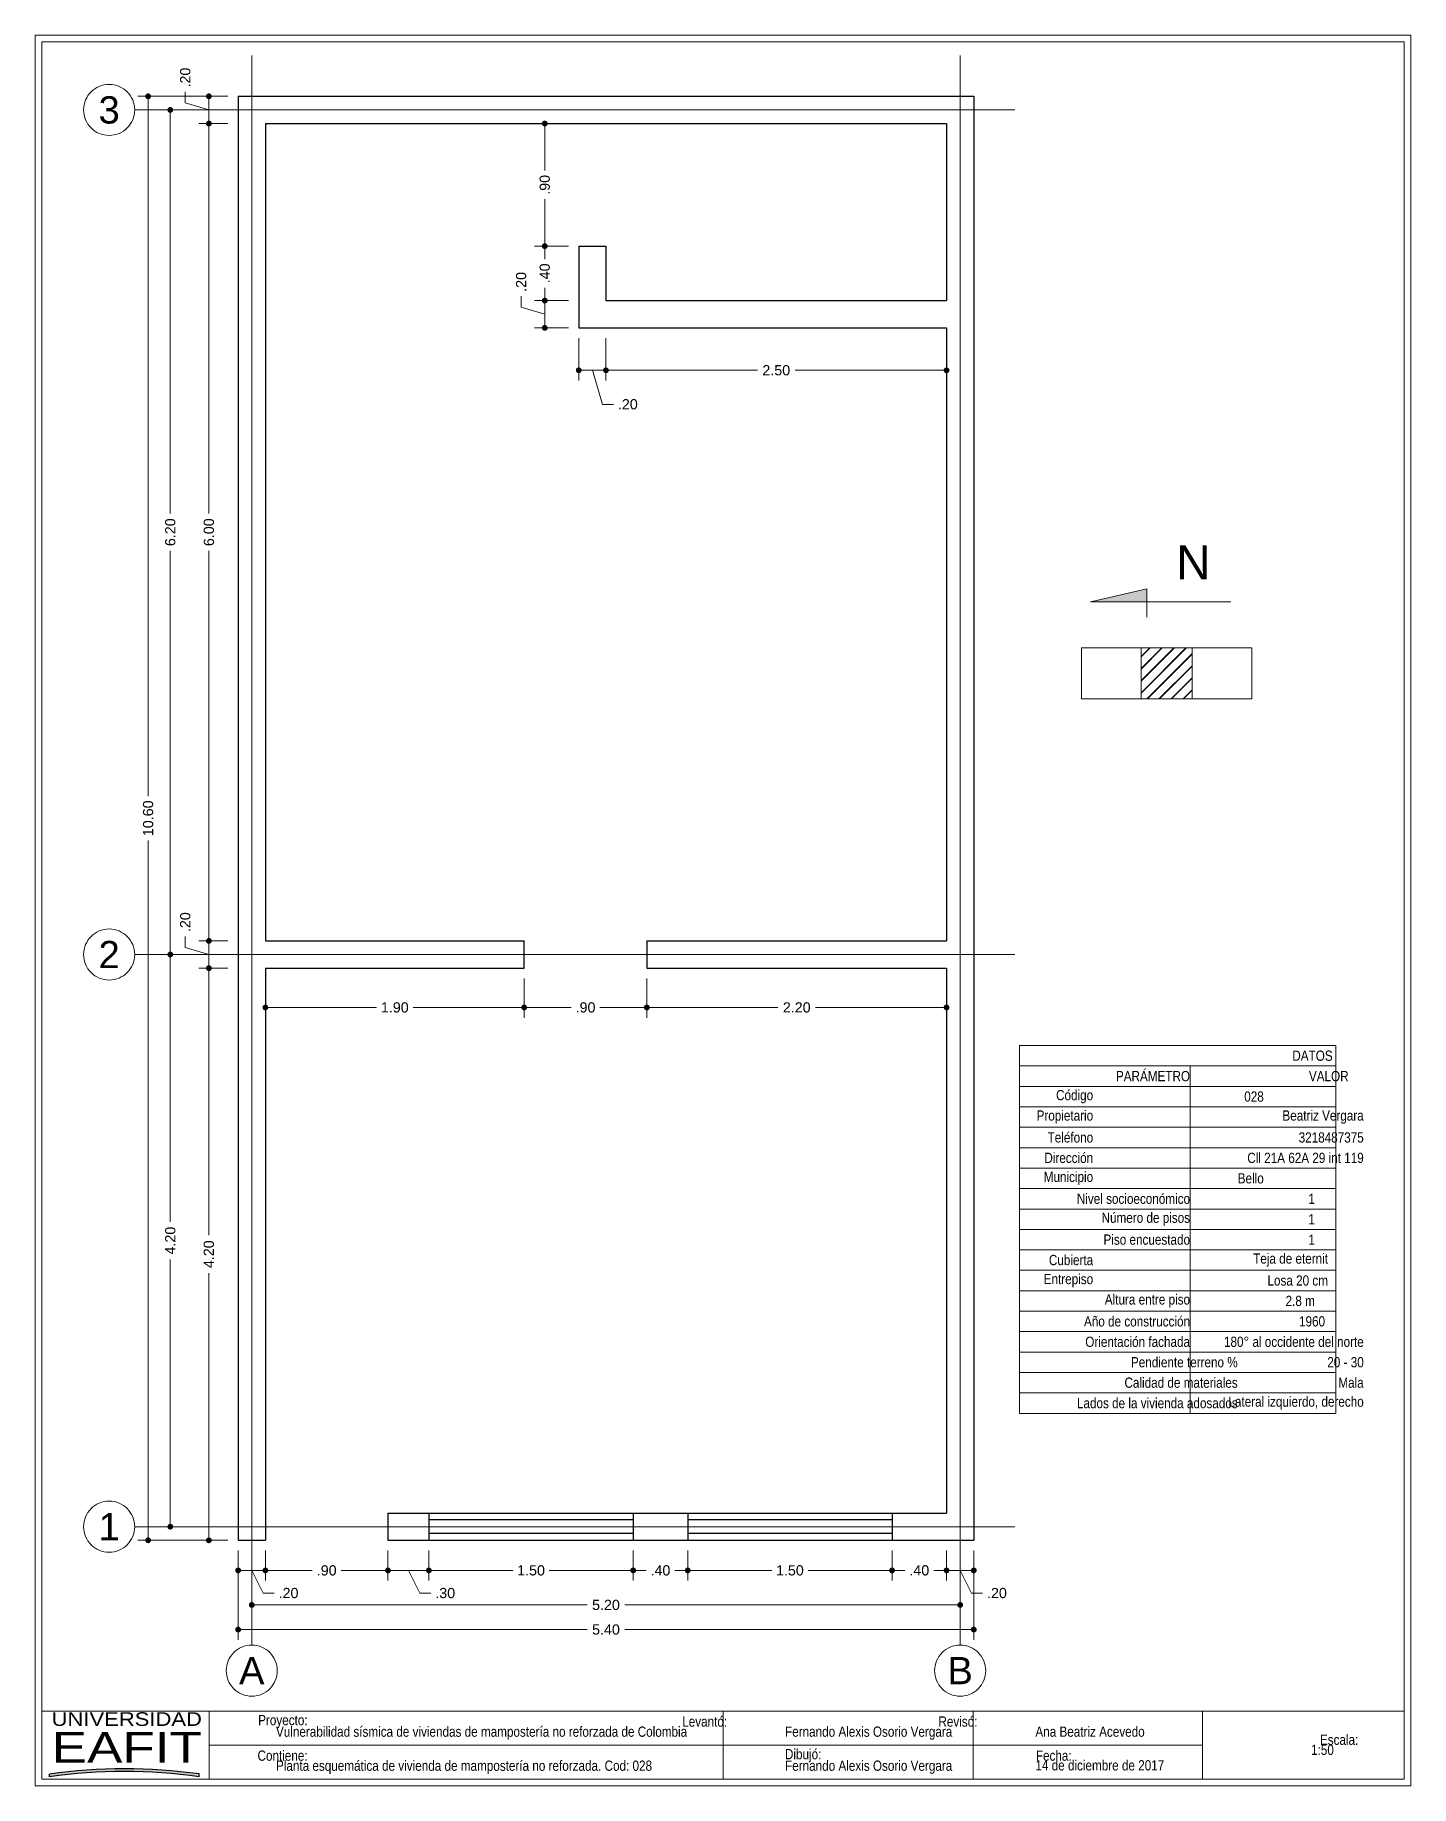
# Paper-space layout 'Layout1' of a CAD drawing. Header units: millimetres. Extents: x 25.701 to 25.903, y 19.501 to 19.758.
# The model-space entities are those that its viewports show. They can reach past a viewport. Long polylines and large blocks are cut down to what shows.
import ezdxf
from ezdxf.enums import TextEntityAlignment as Align

# ---------------------------------------------------------------- set-up
doc = ezdxf.new("R2010")
doc.units = ezdxf.units.MM
doc.header["$LTSCALE"] = 0.001
doc.linetypes.add('CENTER2', pattern=[28.575000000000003, 19.05, -3.175, 3.175, -3.175])
for name, color, linetype, lineweight in [('Cotas', 7, 'Continuous', 18), ('Ejes', 7, 'CENTER2', 5), ('Muros', 7, 'Continuous', 30), ('Ventanas', 250, 'Continuous', 25)]:
    doc.layers.add(name, color=color, linetype=linetype, lineweight=lineweight)
doc.layers.add('Eafit', color=7, linetype='Continuous', true_color=0x00006b)
doc.layers.add('Viewports', color=7, linetype='Continuous', lineweight=18, plot=False)
doc.styles.add('Eafit', font='ERASBD.TTF')
doc.styles.get("Standard").update_dxf_attribs({"font": 'arial.ttf'})
doc.styles.add('Texto', font='ARIALN.TTF')
doc.dimstyles.new('1-50', dxfattribs={"dimscale": 50, "dimtxt": 0.0015, "dimasz": 0.00085, "dimexe": 0.0015, "dimexo": 0.0015, "dimgap": 0.0008, "dimtad": 0, "dimzin": 4, "dimdsep": 46, "dimtxsty": 'Standard', "dimblk": 'DOT', "dimcen": 0.0009, "dimclrd": 256, "dimclre": 256, "dimclrt": 256, "dimadec": 0, "dimazin": 0, "dimtfac": 1, "dimtofl": 0, "dimtmove": 1, "dimatfit": 2, "dimfxl": 0.0015, "dimtfill": 1, "dimtolj": 1, "dimtzin": 4, "dimlwd": -1, "dimlwe": -1, "dimarcsym": 0})

psp = doc.layouts.get("Layout1")

# ---------------------------------------------------------------- texts
at = {"layer": 'Cotas', "style": 'Texto'}
for s, p in [('Vulnerabilidad sísmica de viviendas de mampostería no reforzada de Colombia', (25.73590160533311, 19.50796571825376)), ('Fernando Alexis Osorio Vergara', (25.81064019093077, 19.50796571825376)), ('Ana Beatriz Acevedo', (25.84738651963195, 19.50796571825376)), ('1:50', (25.88785812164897, 19.50529883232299)), ('Planta esquemática de vivienda de mampostería no reforzada. Cod: 028', (25.73590160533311, 19.50296571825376)), ('Fernando Alexis Osorio Vergara', (25.81064019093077, 19.50296571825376)), ('14 de diciembre de 2017', (25.84738651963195, 19.50301862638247))]:
    psp.add_text(s, height=0.0015, dxfattribs=at).set_placement(p)
at = {"layer": 'Cotas', "insert": (25.86838121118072, 19.68039125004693), "char_height": 0.005, "width": 0.003303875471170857, "attachment_point": 4}
psp.add_mtext('\\pi-0.00031771;N', dxfattribs=at)
at = {"layer": 'Cotas', "attachment_point": 6, "style": 'Texto'}
for s, insert, char_height, width in [('DATOS', (25.89102658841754, 19.60794081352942), 0.001500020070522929, 0.04763420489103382), ('PARÁMETRO', (25.87009125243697, 19.60494077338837), 0.001500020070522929, 0.02504725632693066), ('VALOR', (25.89336750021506, 19.60494077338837), 0.001500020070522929, 0.02570076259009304), ('Código', (25.85586705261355, 19.60194073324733), 0.001500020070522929, 0.01017698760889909), ('028', (25.88091416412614, 19.60194047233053), 0.0015, 0.01017685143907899), ('Propietario', (25.85586705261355, 19.59894069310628), 0.001500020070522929, 0.01017698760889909), ('Beatriz Vergara', (25.89559125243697, 19.59894047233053), 0.0015, 0.02485393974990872), ('Teléfono', (25.85586705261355, 19.59594065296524), 0.001500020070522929, 0.01017698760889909), ('3218487375', (25.89559125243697, 19.59594047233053), 0.0015, 0.02485393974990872), ('Dirección', (25.85586705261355, 19.59294061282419), 0.001500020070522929, 0.01017698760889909), ('Cll 21A 62A 29 int 119', (25.89559125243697, 19.59294047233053), 0.0015, 0.02485393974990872), ('Municipio', (25.85586705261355, 19.58994057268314), 0.001500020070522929, 0.01017698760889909), ('Bello', (25.88091416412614, 19.58994047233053), 0.0015, 0.01017685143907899), ('Nivel socioeconómico', (25.87009125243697, 19.5869405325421), 0.001500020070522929, 0.02440118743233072), ('1', (25.88841416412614, 19.58694047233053), 0.0015, 0.01767685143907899), ('Número de pisos', (25.87009125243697, 19.58394049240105), 0.001500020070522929, 0.02440118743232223), ('1', (25.88841416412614, 19.58394047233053), 0.0015, 0.01767685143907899), ('Piso encuestado', (25.87009125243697, 19.58094045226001), 0.001500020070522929, 0.02440118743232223), ('1', (25.88841416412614, 19.58094043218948), 0.0015, 0.01767685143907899), ('Cubierta', (25.85586705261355, 19.57794041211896), 0.001500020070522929, 0.01017698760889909), ('Teja de eternit', (25.89034125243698, 19.57794023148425), 0.0015, 0.01960393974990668), ('Entrepiso', (25.85586705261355, 19.57494037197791), 0.001500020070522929, 0.01017698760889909), ('Losa 20 cm', (25.89034125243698, 19.57494023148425), 0.0015, 0.01960393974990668), ('Altura entre piso', (25.87009125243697, 19.57194033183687), 0.001500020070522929, 0.02440118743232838), ('2.8 m', (25.88841416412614, 19.57194023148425), 0.0015, 0.01767685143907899), ('Año de construcción', (25.87009125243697, 19.56894029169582), 0.001500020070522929, 0.02440118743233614), ('1960', (25.88991416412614, 19.56894023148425), 0.0015, 0.01917685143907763), ('Orientación fachada', (25.87009125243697, 19.56594025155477), 0.001500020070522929, 0.02440118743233), ('180° al occidente del norte', (25.89559125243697, 19.56594023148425), 0.0015, 0.02485393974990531), ('Pendiente terreno %', (25.87708481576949, 19.56294021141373), 0.001500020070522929, 0.03139475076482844), ('20 - 30', (25.89559125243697, 19.56294039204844), 0.0015, 0.02485393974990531), ('Calidad de materiales', (25.87708481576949, 19.55994017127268), 0.001500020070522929, 0.03139475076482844), ('Mala', (25.89559125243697, 19.55994035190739), 0.0015, 0.02485393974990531), ('Lados de la vivienda adosados', (25.87708481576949, 19.55694013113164), 0.001500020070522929, 0.03139475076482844), ('Lateral izquierdo, derecho', (25.89559125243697, 19.55694031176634), 0.0015, 0.02485393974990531), ('Proyecto:', (25.74054567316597, 19.51018327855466), 0.0015, 0.0138629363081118), ('Contiene:', (25.74054567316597, 19.50518327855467), 0.0015, 0.0138629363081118), ('Dibujó:', (25.81596588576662, 19.50518327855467), 0.0015, 0.0138629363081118), ('Fecha:', (25.8527122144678, 19.50518327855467), 0.0015, 0.0138629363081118), ('Escala:', (25.89479932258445, 19.50751639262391), 0.0015, 0.0138629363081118)]:
    psp.add_mtext(s, dxfattribs=dict(at, insert=insert, char_height=char_height, width=width))
at = {"layer": 'Cotas', "char_height": 0.0015, "attachment_point": 6, "style": 'Texto'}
for s, insert in [('Levantó:', (25.80213476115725, 19.51018327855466)), ('Revisó:', (25.8388810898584, 19.51018327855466))]:
    psp.add_mtext(s, dxfattribs=dict(at, insert=insert))

msp = doc.modelspace()

# ---------------------------------------------------------------- texts
at = {"layer": 'Ejes'}
for s, p in [('3', (2566.419100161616, 886.5698965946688)), ('2', (2566.419100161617, 880.3698965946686)), ('1', (2566.419100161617, 876.1698965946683)), ('A', (2567.465946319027, 875.1132612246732)), ('B', (2572.665946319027, 875.1132612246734))]:
    msp.add_text(s, height=0.2, dxfattribs=at).set_placement(p, align=Align.MIDDLE_CENTER)

# ---------------------------------------------------------------- blocks, each defined once
blk = doc.blocks.new('eafit')
at = {"layer": 'Eafit'}
h = blk.add_hatch(color=256, dxfattribs=at)
h.dxf.hatch_style = 1
h.paths.add_polyline_path([(0.002239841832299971, 0.001499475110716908), (0.002239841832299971, 0.0006917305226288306, -0.06912767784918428), (0.04618851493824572, 0.0007313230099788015), (0.04618851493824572, 0.001538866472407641, 0.06877983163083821)])
for p, q in [((0.002239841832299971, 0.0006917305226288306), (0.002239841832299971, 0.001499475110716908)), ((0.04618851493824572, 0.0007313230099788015), (0.04618851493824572, 0.001538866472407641))]:
    blk.add_line(p, q, dxfattribs=at)
for radius, start, end in [(0.1604998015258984, 82.18215950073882, 97.92054931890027), (0.1596998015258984, 82.14275009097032, 97.96048314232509)]:
    blk.add_arc((0.02435668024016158, -0.1574691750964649), radius, start, end, dxfattribs=at)
at = {"layer": 'Eafit', "style": 'Eafit'}
for s, height, width, p, p2 in [('UNIVERSIDAD', 0.004, 1.005948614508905, (0.00288158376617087, 0.01564298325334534), (0.04700477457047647, 0.01564298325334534)), ('EAFIT', 0.009000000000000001, 1.061887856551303, (0.002887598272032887, 0.004823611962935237), (0.04701078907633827, 0.004823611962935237))]:
    blk.add_text(s, height=height, dxfattribs=dict(at, width=width)).set_placement(p, p2, align=Align.FIT)
blk = doc.blocks.new('_DOT')
at = {"color": 0, "linetype": 'ByBlock'}
blk.add_line((-0.5, 0), (-1, 0), dxfattribs=at)
at = {"color": 0, "linetype": 'ByBlock', "const_width": 0.5}
blk.add_lwpolyline([(-0.25, 0, 1), (0.25, 0, 1)], format="xyb", close=True, dxfattribs=at)
blk = doc.blocks.new('*D56')
at = {"layer": 'Cotas', "transparency": 16777216}
for p, q in [((2567.365946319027, 875.9948965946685), (2567.365946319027, 875.339638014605)), ((2572.765946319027, 875.9948965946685), (2572.765946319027, 875.339638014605)), ((2567.408446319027, 875.4146380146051), (2569.928666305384, 875.4146380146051)), ((2572.723446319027, 875.4146380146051), (2570.203226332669, 875.4146380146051))]:
    blk.add_line(p, q, dxfattribs=at)
at = {"layer": 'Defpoints', "color": 0, "transparency": 16777216}
for p in [(2567.365946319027, 876.0698965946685), (2572.765946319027, 876.0698965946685), (2572.765946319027, 875.4146380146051)]:
    blk.add_point(p, dxfattribs=at)
at = {"layer": 'Cotas', "transparency": 16777216, "xscale": 0.0425, "yscale": 0.0425, "zscale": 0.0425, "rotation": 180}
blk.add_blockref('_DOT', (2567.365946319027, 875.4146380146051), dxfattribs=at)
at = {"layer": 'Cotas', "transparency": 16777216, "xscale": 0.0425, "yscale": 0.0425, "zscale": 0.0425}
blk.add_blockref('_DOT', (2572.765946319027, 875.4146380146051), dxfattribs=at)
at = {"layer": 'Cotas', "transparency": 16777216, "insert": (2570.065946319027, 875.4146380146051), "char_height": 0.075, "attachment_point": 5, "bg_fill": 3, "box_fill_scale": 1.1, "bg_fill_color": 256, "bg_fill_true_color": 13158600, "bg_fill_transparency": 0}
blk.add_mtext('\\A1;5.40', dxfattribs=at)
blk = doc.blocks.new('*D57')
at = {"layer": 'Cotas', "transparency": 16777216}
for p, q in [((2567.465946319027, 875.9948965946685), (2567.465946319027, 875.5204567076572)), ((2572.665946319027, 875.9948965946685), (2572.665946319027, 875.5204567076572)), ((2567.508446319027, 875.5954567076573), (2569.928666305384, 875.5954567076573)), ((2572.623446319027, 875.5954567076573), (2570.203226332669, 875.5954567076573))]:
    blk.add_line(p, q, dxfattribs=at)
at = {"layer": 'Defpoints', "color": 0, "transparency": 16777216}
for p in [(2567.465946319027, 876.0698965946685), (2572.665946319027, 876.0698965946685), (2572.665946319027, 875.5954567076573)]:
    blk.add_point(p, dxfattribs=at)
at = {"layer": 'Cotas', "transparency": 16777216, "xscale": 0.0425, "yscale": 0.0425, "zscale": 0.0425, "rotation": 180}
blk.add_blockref('_DOT', (2567.465946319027, 875.5954567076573), dxfattribs=at)
at = {"layer": 'Cotas', "transparency": 16777216, "xscale": 0.0425, "yscale": 0.0425, "zscale": 0.0425}
blk.add_blockref('_DOT', (2572.665946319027, 875.5954567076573), dxfattribs=at)
at = {"layer": 'Cotas', "transparency": 16777216, "insert": (2570.065946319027, 875.5954567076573), "char_height": 0.075, "attachment_point": 5, "bg_fill": 3, "box_fill_scale": 1.1, "bg_fill_color": 256, "bg_fill_true_color": 13158600, "bg_fill_transparency": 0}
blk.add_mtext('\\A1;5.20', dxfattribs=at)
blk = doc.blocks.new('*D58')
at = {"layer": 'Cotas', "transparency": 16777216}
for p, q in [((2567.565946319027, 875.9948965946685), (2567.565946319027, 875.773817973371)), ((2568.465946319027, 875.9948965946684), (2568.465946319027, 875.773817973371)), ((2567.608446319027, 875.8488179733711), (2567.910385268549, 875.8488179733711)), ((2568.423446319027, 875.8488179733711), (2568.121507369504, 875.8488179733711))]:
    blk.add_line(p, q, dxfattribs=at)
at = {"layer": 'Defpoints', "color": 0, "transparency": 16777216}
for p in [(2567.565946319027, 876.0698965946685), (2568.465946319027, 876.0698965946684), (2568.465946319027, 875.8488179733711)]:
    blk.add_point(p, dxfattribs=at)
at = {"layer": 'Cotas', "transparency": 16777216, "xscale": 0.0425, "yscale": 0.0425, "zscale": 0.0425, "rotation": 180}
blk.add_blockref('_DOT', (2567.565946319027, 875.8488179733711), dxfattribs=at)
at = {"layer": 'Cotas', "transparency": 16777216, "xscale": 0.0425, "yscale": 0.0425, "zscale": 0.0425}
blk.add_blockref('_DOT', (2568.465946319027, 875.8488179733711), dxfattribs=at)
at = {"layer": 'Cotas', "transparency": 16777216, "insert": (2568.015946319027, 875.8488179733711), "char_height": 0.075, "attachment_point": 5, "bg_fill": 3, "box_fill_scale": 1.1, "bg_fill_color": 256, "bg_fill_true_color": 13158600, "bg_fill_transparency": 0}
blk.add_mtext('\\A1;.90', dxfattribs=at)
blk = doc.blocks.new('*D59')
at = {"layer": 'Cotas', "transparency": 16777216}
for p, q in [((2568.465946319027, 875.9948965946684), (2568.465946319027, 875.773817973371)), ((2568.765946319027, 875.9948965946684), (2568.765946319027, 875.773817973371)), ((2568.508446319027, 875.8488179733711), (2568.723446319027, 875.8488179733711)), ((2568.615946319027, 875.8488179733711), (2568.700209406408, 875.6822444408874)), ((2568.700209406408, 875.6822444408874), (2568.780209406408, 875.6822444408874))]:
    blk.add_line(p, q, dxfattribs=at)
at = {"layer": 'Defpoints', "color": 0, "transparency": 16777216}
for p in [(2568.465946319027, 876.0698965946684), (2568.765946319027, 876.0698965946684), (2568.765946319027, 875.8488179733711)]:
    blk.add_point(p, dxfattribs=at)
at = {"layer": 'Cotas', "transparency": 16777216, "xscale": 0.0425, "yscale": 0.0425, "zscale": 0.0425, "rotation": 180}
blk.add_blockref('_DOT', (2568.465946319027, 875.8488179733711), dxfattribs=at)
at = {"layer": 'Cotas', "transparency": 16777216, "xscale": 0.0425, "yscale": 0.0425, "zscale": 0.0425}
blk.add_blockref('_DOT', (2568.765946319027, 875.8488179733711), dxfattribs=at)
at = {"layer": 'Cotas', "transparency": 16777216, "insert": (2568.885770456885, 875.6822444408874), "char_height": 0.075, "attachment_point": 5, "bg_fill": 3, "box_fill_scale": 1.1, "bg_fill_color": 256, "bg_fill_true_color": 13158600, "bg_fill_transparency": 0}
blk.add_mtext('\\A1;.30', dxfattribs=at)
blk = doc.blocks.new('*D60')
at = {"layer": 'Cotas', "transparency": 16777216}
for p, q in [((2568.765946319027, 875.9948965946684), (2568.765946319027, 875.773817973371)), ((2570.265946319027, 875.9948965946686), (2570.265946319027, 875.773817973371)), ((2568.808446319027, 875.8488179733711), (2569.382196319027, 875.8488179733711)), ((2570.223446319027, 875.8488179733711), (2569.649696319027, 875.8488179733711))]:
    blk.add_line(p, q, dxfattribs=at)
at = {"layer": 'Defpoints', "color": 0, "transparency": 16777216}
for p in [(2568.765946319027, 876.0698965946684), (2570.265946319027, 876.0698965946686), (2570.265946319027, 875.8488179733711)]:
    blk.add_point(p, dxfattribs=at)
at = {"layer": 'Cotas', "transparency": 16777216, "xscale": 0.0425, "yscale": 0.0425, "zscale": 0.0425, "rotation": 180}
blk.add_blockref('_DOT', (2568.765946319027, 875.8488179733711), dxfattribs=at)
at = {"layer": 'Cotas', "transparency": 16777216, "xscale": 0.0425, "yscale": 0.0425, "zscale": 0.0425}
blk.add_blockref('_DOT', (2570.265946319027, 875.8488179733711), dxfattribs=at)
at = {"layer": 'Cotas', "transparency": 16777216, "insert": (2569.515946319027, 875.8488179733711), "char_height": 0.075, "attachment_point": 5, "bg_fill": 3, "box_fill_scale": 1.1, "bg_fill_color": 256, "bg_fill_true_color": 13158600, "bg_fill_transparency": 0}
blk.add_mtext('\\A1;1.50', dxfattribs=at)
blk = doc.blocks.new('*D61')
at = {"layer": 'Cotas', "transparency": 16777216}
for p, q in [((2570.265946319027, 875.9948965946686), (2570.265946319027, 875.773817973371)), ((2570.665946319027, 875.9948965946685), (2570.665946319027, 875.773817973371)), ((2570.308446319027, 875.8488179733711), (2570.36038526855, 875.8488179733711)), ((2570.623446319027, 875.8488179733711), (2570.571507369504, 875.8488179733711))]:
    blk.add_line(p, q, dxfattribs=at)
at = {"layer": 'Defpoints', "color": 0, "transparency": 16777216}
for p in [(2570.265946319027, 876.0698965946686), (2570.665946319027, 876.0698965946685), (2570.665946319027, 875.8488179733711)]:
    blk.add_point(p, dxfattribs=at)
at = {"layer": 'Cotas', "transparency": 16777216, "xscale": 0.0425, "yscale": 0.0425, "zscale": 0.0425, "rotation": 180}
blk.add_blockref('_DOT', (2570.265946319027, 875.8488179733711), dxfattribs=at)
at = {"layer": 'Cotas', "transparency": 16777216, "xscale": 0.0425, "yscale": 0.0425, "zscale": 0.0425}
blk.add_blockref('_DOT', (2570.665946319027, 875.8488179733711), dxfattribs=at)
at = {"layer": 'Cotas', "transparency": 16777216, "insert": (2570.465946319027, 875.8488179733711), "char_height": 0.075, "attachment_point": 5, "bg_fill": 3, "box_fill_scale": 1.1, "bg_fill_color": 256, "bg_fill_true_color": 13158600, "bg_fill_transparency": 0}
blk.add_mtext('\\A1;.40', dxfattribs=at)
blk = doc.blocks.new('*D62')
at = {"layer": 'Cotas', "transparency": 16777216}
for p, q in [((2570.665946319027, 875.9948965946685), (2570.665946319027, 875.773817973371)), ((2572.165946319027, 875.9948965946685), (2572.165946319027, 875.773817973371)), ((2570.708446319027, 875.8488179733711), (2571.282196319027, 875.8488179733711)), ((2572.123446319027, 875.8488179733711), (2571.549696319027, 875.8488179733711))]:
    blk.add_line(p, q, dxfattribs=at)
at = {"layer": 'Defpoints', "color": 0, "transparency": 16777216}
for p in [(2570.665946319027, 876.0698965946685), (2572.165946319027, 876.0698965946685), (2572.165946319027, 875.8488179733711)]:
    blk.add_point(p, dxfattribs=at)
at = {"layer": 'Cotas', "transparency": 16777216, "xscale": 0.0425, "yscale": 0.0425, "zscale": 0.0425, "rotation": 180}
blk.add_blockref('_DOT', (2570.665946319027, 875.8488179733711), dxfattribs=at)
at = {"layer": 'Cotas', "transparency": 16777216, "xscale": 0.0425, "yscale": 0.0425, "zscale": 0.0425}
blk.add_blockref('_DOT', (2572.165946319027, 875.8488179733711), dxfattribs=at)
at = {"layer": 'Cotas', "transparency": 16777216, "insert": (2571.415946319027, 875.8488179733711), "char_height": 0.075, "attachment_point": 5, "bg_fill": 3, "box_fill_scale": 1.1, "bg_fill_color": 256, "bg_fill_true_color": 13158600, "bg_fill_transparency": 0}
blk.add_mtext('\\A1;1.50', dxfattribs=at)
blk = doc.blocks.new('*D63')
at = {"layer": 'Cotas', "transparency": 16777216}
for p, q in [((2572.165946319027, 875.9948965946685), (2572.165946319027, 875.773817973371)), ((2572.565946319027, 875.9948965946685), (2572.565946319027, 875.773817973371)), ((2572.208446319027, 875.8488179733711), (2572.26038526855, 875.8488179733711)), ((2572.523446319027, 875.8488179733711), (2572.471507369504, 875.8488179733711))]:
    blk.add_line(p, q, dxfattribs=at)
at = {"layer": 'Defpoints', "color": 0, "transparency": 16777216}
for p in [(2572.165946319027, 876.0698965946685), (2572.565946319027, 876.0698965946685), (2572.565946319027, 875.8488179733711)]:
    blk.add_point(p, dxfattribs=at)
at = {"layer": 'Cotas', "transparency": 16777216, "xscale": 0.0425, "yscale": 0.0425, "zscale": 0.0425, "rotation": 180}
blk.add_blockref('_DOT', (2572.165946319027, 875.8488179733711), dxfattribs=at)
at = {"layer": 'Cotas', "transparency": 16777216, "xscale": 0.0425, "yscale": 0.0425, "zscale": 0.0425}
blk.add_blockref('_DOT', (2572.565946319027, 875.8488179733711), dxfattribs=at)
at = {"layer": 'Cotas', "transparency": 16777216, "insert": (2572.365946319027, 875.8488179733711), "char_height": 0.075, "attachment_point": 5, "bg_fill": 3, "box_fill_scale": 1.1, "bg_fill_color": 256, "bg_fill_true_color": 13158600, "bg_fill_transparency": 0}
blk.add_mtext('\\A1;.40', dxfattribs=at)
blk = doc.blocks.new('*D64')
at = {"layer": 'Cotas', "transparency": 16777216}
for p, q in [((2572.565946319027, 875.9948965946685), (2572.565946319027, 875.773817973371)), ((2572.765946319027, 875.9948965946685), (2572.765946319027, 875.773817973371)), ((2572.608446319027, 875.8488179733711), (2572.723446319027, 875.8488179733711)), ((2572.665946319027, 875.8488179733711), (2572.75018638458, 875.6823211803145)), ((2572.75018638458, 875.6823211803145), (2572.83018638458, 875.6823211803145))]:
    blk.add_line(p, q, dxfattribs=at)
at = {"layer": 'Defpoints', "color": 0, "transparency": 16777216}
for p in [(2572.565946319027, 876.0698965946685), (2572.765946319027, 876.0698965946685), (2572.765946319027, 875.8488179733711)]:
    blk.add_point(p, dxfattribs=at)
at = {"layer": 'Cotas', "transparency": 16777216, "xscale": 0.0425, "yscale": 0.0425, "zscale": 0.0425, "rotation": 180}
blk.add_blockref('_DOT', (2572.565946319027, 875.8488179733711), dxfattribs=at)
at = {"layer": 'Cotas', "transparency": 16777216, "xscale": 0.0425, "yscale": 0.0425, "zscale": 0.0425}
blk.add_blockref('_DOT', (2572.765946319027, 875.8488179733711), dxfattribs=at)
at = {"layer": 'Cotas', "transparency": 16777216, "insert": (2572.935747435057, 875.6823211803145), "char_height": 0.075, "attachment_point": 5, "bg_fill": 3, "box_fill_scale": 1.1, "bg_fill_color": 256, "bg_fill_true_color": 13158600, "bg_fill_transparency": 0}
blk.add_mtext('\\A1;.20', dxfattribs=at)
blk = doc.blocks.new('*D65')
at = {"layer": 'Cotas', "transparency": 16777216}
for p, q in [((2567.365946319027, 875.9948965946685), (2567.365946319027, 875.773817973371)), ((2567.565946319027, 875.9948965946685), (2567.565946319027, 875.773817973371)), ((2567.523446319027, 875.8488179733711), (2567.408446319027, 875.8488179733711)), ((2567.465946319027, 875.8488179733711), (2567.55018638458, 875.6823211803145)), ((2567.55018638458, 875.6823211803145), (2567.63018638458, 875.6823211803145))]:
    blk.add_line(p, q, dxfattribs=at)
at = {"layer": 'Defpoints', "color": 0, "transparency": 16777216}
for p in [(2567.365946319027, 876.0698965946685), (2567.565946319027, 876.0698965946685), (2567.365946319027, 875.8488179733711)]:
    blk.add_point(p, dxfattribs=at)
at = {"layer": 'Cotas', "transparency": 16777216, "xscale": 0.0425, "yscale": 0.0425, "zscale": 0.0425, "rotation": 180}
blk.add_blockref('_DOT', (2567.365946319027, 875.8488179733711), dxfattribs=at)
at = {"layer": 'Cotas', "transparency": 16777216, "xscale": 0.0425, "yscale": 0.0425, "zscale": 0.0425}
blk.add_blockref('_DOT', (2567.565946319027, 875.8488179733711), dxfattribs=at)
at = {"layer": 'Cotas', "transparency": 16777216, "insert": (2567.735747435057, 875.6823211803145), "char_height": 0.075, "attachment_point": 5, "bg_fill": 3, "box_fill_scale": 1.1, "bg_fill_color": 256, "bg_fill_true_color": 13158600, "bg_fill_transparency": 0}
blk.add_mtext('\\A1;.20', dxfattribs=at)
blk = doc.blocks.new('*D66')
at = {"layer": 'Cotas', "transparency": 16777216}
for p, q in [((2567.290946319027, 886.6698965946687), (2566.630368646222, 886.6698965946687)), ((2566.705368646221, 886.6273965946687), (2566.705368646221, 881.5327819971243)), ((2566.705368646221, 876.1123965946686), (2566.705368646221, 881.2070111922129)), ((2567.290946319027, 876.0698965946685), (2566.630368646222, 876.0698965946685))]:
    blk.add_line(p, q, dxfattribs=at)
at = {"layer": 'Defpoints', "color": 0, "transparency": 16777216}
for p in [(2566.705368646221, 886.6698965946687), (2567.365946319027, 886.6698965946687), (2567.365946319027, 876.0698965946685)]:
    blk.add_point(p, dxfattribs=at)
at = {"layer": 'Cotas', "transparency": 16777216, "xscale": 0.0425, "yscale": 0.0425, "zscale": 0.0425}
for p, rotation in [((2566.705368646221, 886.6698965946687), 90), ((2566.705368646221, 876.0698965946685), 270)]:
    blk.add_blockref('_DOT', p, dxfattribs=dict(at, rotation=rotation))
at = {"layer": 'Cotas', "transparency": 16777216, "insert": (2566.705368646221, 881.3698965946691), "char_height": 0.075, "attachment_point": 5, "rotation": 90, "bg_fill": 3, "box_fill_scale": 1.1, "bg_fill_color": 256, "bg_fill_true_color": 13158600, "bg_fill_transparency": 0}
blk.add_mtext('\\A1;10.60', dxfattribs=at)
blk = doc.blocks.new('*D67')
at = {"layer": 'Cotas', "transparency": 16777216}
for p, q in [((2567.290946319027, 886.5698965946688), (2566.792986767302, 886.5698965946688)), ((2566.867986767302, 886.5273965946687), (2566.867986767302, 883.6073812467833)), ((2566.867986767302, 880.4123965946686), (2566.867986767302, 883.3324119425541)), ((2567.290946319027, 880.3698965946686), (2566.792986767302, 880.3698965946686))]:
    blk.add_line(p, q, dxfattribs=at)
at = {"layer": 'Defpoints', "color": 0, "transparency": 16777216}
for p in [(2567.365946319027, 886.5698965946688), (2566.867986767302, 880.3698965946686), (2567.365946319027, 880.3698965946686)]:
    blk.add_point(p, dxfattribs=at)
at = {"layer": 'Cotas', "transparency": 16777216, "xscale": 0.0425, "yscale": 0.0425, "zscale": 0.0425}
for p, rotation in [((2566.867986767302, 886.5698965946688), 90), ((2566.867986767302, 880.3698965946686), 270)]:
    blk.add_blockref('_DOT', p, dxfattribs=dict(at, rotation=rotation))
at = {"layer": 'Cotas', "transparency": 16777216, "insert": (2566.867986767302, 883.4698965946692), "char_height": 0.075, "attachment_point": 5, "rotation": 90, "bg_fill": 3, "box_fill_scale": 1.1, "bg_fill_color": 256, "bg_fill_true_color": 13158600, "bg_fill_transparency": 0}
blk.add_mtext('\\A1;6.20', dxfattribs=at)
blk = doc.blocks.new('*D68')
at = {"layer": 'Cotas', "transparency": 16777216}
for p, q in [((2567.290946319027, 880.3698965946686), (2566.792986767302, 880.3698965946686)), ((2566.867986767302, 880.3273965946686), (2566.867986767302, 878.4086858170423)), ((2566.867986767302, 876.2123965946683), (2566.867986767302, 878.1311073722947)), ((2567.290946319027, 876.1698965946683), (2566.792986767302, 876.1698965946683))]:
    blk.add_line(p, q, dxfattribs=at)
at = {"layer": 'Defpoints', "color": 0, "transparency": 16777216}
for p in [(2567.365946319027, 880.3698965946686), (2566.867986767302, 876.1698965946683), (2567.365946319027, 876.1698965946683)]:
    blk.add_point(p, dxfattribs=at)
at = {"layer": 'Cotas', "transparency": 16777216, "xscale": 0.0425, "yscale": 0.0425, "zscale": 0.0425}
for p, rotation in [((2566.867986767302, 880.3698965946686), 90), ((2566.867986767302, 876.1698965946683), 270)]:
    blk.add_blockref('_DOT', p, dxfattribs=dict(at, rotation=rotation))
at = {"layer": 'Cotas', "transparency": 16777216, "insert": (2566.867986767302, 878.2698965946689), "char_height": 0.075, "attachment_point": 5, "rotation": 90, "bg_fill": 3, "box_fill_scale": 1.1, "bg_fill_color": 256, "bg_fill_true_color": 13158600, "bg_fill_transparency": 0}
blk.add_mtext('\\A1;4.20', dxfattribs=at)
blk = doc.blocks.new('*D69')
at = {"layer": 'Cotas', "transparency": 16777216}
for p, q in [((2567.290946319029, 880.2698965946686), (2567.076216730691, 880.2698965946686)), ((2567.151216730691, 880.2273965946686), (2567.151216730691, 878.3086858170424)), ((2567.151216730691, 876.1123965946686), (2567.151216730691, 878.0311073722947)), ((2567.290946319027, 876.0698965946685), (2567.076216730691, 876.0698965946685))]:
    blk.add_line(p, q, dxfattribs=at)
at = {"layer": 'Defpoints', "color": 0, "transparency": 16777216}
for p in [(2567.151216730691, 880.2698965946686), (2567.365946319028, 880.2698965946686), (2567.365946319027, 876.0698965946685)]:
    blk.add_point(p, dxfattribs=at)
at = {"layer": 'Cotas', "transparency": 16777216, "xscale": 0.0425, "yscale": 0.0425, "zscale": 0.0425}
for p, rotation in [((2567.151216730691, 880.2698965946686), 90), ((2567.151216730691, 876.0698965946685), 270)]:
    blk.add_blockref('_DOT', p, dxfattribs=dict(at, rotation=rotation))
at = {"layer": 'Cotas', "transparency": 16777216, "insert": (2567.151216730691, 878.169896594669), "char_height": 0.075, "attachment_point": 5, "rotation": 90, "bg_fill": 3, "box_fill_scale": 1.1, "bg_fill_color": 256, "bg_fill_true_color": 13158600, "bg_fill_transparency": 0}
blk.add_mtext('\\A1;4.20', dxfattribs=at)
blk = doc.blocks.new('*D70')
at = {"layer": 'Cotas', "transparency": 16777216}
for p, q in [((2566.977923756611, 880.4218844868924), (2566.977923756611, 880.5018844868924)), ((2567.290946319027, 880.4698965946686), (2567.076216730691, 880.4698965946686)), ((2567.151216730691, 880.3698965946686), (2566.977923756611, 880.4218844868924)), ((2567.151216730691, 880.3123965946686), (2567.151216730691, 880.4273965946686)), ((2567.290946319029, 880.2698965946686), (2567.076216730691, 880.2698965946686))]:
    blk.add_line(p, q, dxfattribs=at)
at = {"layer": 'Defpoints', "color": 0, "transparency": 16777216}
for p in [(2567.151216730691, 880.4698965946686), (2567.365946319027, 880.4698965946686), (2567.365946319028, 880.2698965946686)]:
    blk.add_point(p, dxfattribs=at)
at = {"layer": 'Cotas', "transparency": 16777216, "xscale": 0.0425, "yscale": 0.0425, "zscale": 0.0425}
for p, rotation in [((2567.151216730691, 880.4698965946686), 90), ((2567.151216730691, 880.2698965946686), 270)]:
    blk.add_blockref('_DOT', p, dxfattribs=dict(at, rotation=rotation))
at = {"layer": 'Cotas', "transparency": 16777216, "insert": (2566.977923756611, 880.6074455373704), "char_height": 0.075, "attachment_point": 5, "rotation": 90, "bg_fill": 3, "box_fill_scale": 1.1, "bg_fill_color": 256, "bg_fill_true_color": 13158600, "bg_fill_transparency": 0}
blk.add_mtext('\\A1;.20', dxfattribs=at)
blk = doc.blocks.new('*D71')
at = {"layer": 'Cotas', "transparency": 16777216}
for p, q in [((2567.290946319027, 886.4698965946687), (2567.076216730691, 886.4698965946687)), ((2567.151216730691, 886.4273965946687), (2567.151216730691, 883.6073812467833)), ((2567.151216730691, 880.5123965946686), (2567.151216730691, 883.3324119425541)), ((2567.290946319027, 880.4698965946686), (2567.076216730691, 880.4698965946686))]:
    blk.add_line(p, q, dxfattribs=at)
at = {"layer": 'Defpoints', "color": 0, "transparency": 16777216}
for p in [(2567.151216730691, 886.4698965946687), (2567.365946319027, 886.4698965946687), (2567.365946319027, 880.4698965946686)]:
    blk.add_point(p, dxfattribs=at)
at = {"layer": 'Cotas', "transparency": 16777216, "xscale": 0.0425, "yscale": 0.0425, "zscale": 0.0425}
for p, rotation in [((2567.151216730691, 886.4698965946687), 90), ((2567.151216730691, 880.4698965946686), 270)]:
    blk.add_blockref('_DOT', p, dxfattribs=dict(at, rotation=rotation))
at = {"layer": 'Cotas', "transparency": 16777216, "insert": (2567.151216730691, 883.4698965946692), "char_height": 0.075, "attachment_point": 5, "rotation": 90, "bg_fill": 3, "box_fill_scale": 1.1, "bg_fill_color": 256, "bg_fill_true_color": 13158600, "bg_fill_transparency": 0}
blk.add_mtext('\\A1;6.00', dxfattribs=at)
blk = doc.blocks.new('*D72')
at = {"layer": 'Cotas', "transparency": 16777216}
for p, q in [((2566.977923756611, 886.6218844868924), (2566.977923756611, 886.7018844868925)), ((2567.151216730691, 886.5698965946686), (2566.977923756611, 886.6218844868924)), ((2567.290946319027, 886.6698965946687), (2567.076216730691, 886.6698965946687)), ((2567.151216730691, 886.5123965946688), (2567.151216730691, 886.6273965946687)), ((2567.290946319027, 886.4698965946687), (2567.076216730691, 886.4698965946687))]:
    blk.add_line(p, q, dxfattribs=at)
at = {"layer": 'Defpoints', "color": 0, "transparency": 16777216}
for p in [(2567.151216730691, 886.6698965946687), (2567.365946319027, 886.6698965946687), (2567.365946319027, 886.4698965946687)]:
    blk.add_point(p, dxfattribs=at)
at = {"layer": 'Cotas', "transparency": 16777216, "xscale": 0.0425, "yscale": 0.0425, "zscale": 0.0425}
for p, rotation in [((2567.151216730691, 886.6698965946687), 90), ((2567.151216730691, 886.4698965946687), 270)]:
    blk.add_blockref('_DOT', p, dxfattribs=dict(at, rotation=rotation))
at = {"layer": 'Cotas', "transparency": 16777216, "insert": (2566.977923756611, 886.8074455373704), "char_height": 0.075, "attachment_point": 5, "rotation": 90, "bg_fill": 3, "box_fill_scale": 1.1, "bg_fill_color": 256, "bg_fill_true_color": 13158600, "bg_fill_transparency": 0}
blk.add_mtext('\\A1;.20', dxfattribs=at)
blk = doc.blocks.new('*D73')
at = {"layer": 'Cotas', "transparency": 16777216}
for p, q in [((2567.565946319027, 880.1948965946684), (2567.565946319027, 879.9062886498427)), ((2569.465946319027, 880.1948965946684), (2569.465946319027, 879.9062886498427)), ((2567.608446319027, 879.9812886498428), (2568.382196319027, 879.9812886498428)), ((2569.423446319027, 879.9812886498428), (2568.649696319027, 879.9812886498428))]:
    blk.add_line(p, q, dxfattribs=at)
at = {"layer": 'Defpoints', "color": 0, "transparency": 16777216}
for p in [(2567.565946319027, 880.2698965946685), (2569.465946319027, 880.2698965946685), (2569.465946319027, 879.9812886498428)]:
    blk.add_point(p, dxfattribs=at)
at = {"layer": 'Cotas', "transparency": 16777216, "xscale": 0.0425, "yscale": 0.0425, "zscale": 0.0425, "rotation": 180}
blk.add_blockref('_DOT', (2567.565946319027, 879.9812886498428), dxfattribs=at)
at = {"layer": 'Cotas', "transparency": 16777216, "xscale": 0.0425, "yscale": 0.0425, "zscale": 0.0425}
blk.add_blockref('_DOT', (2569.465946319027, 879.9812886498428), dxfattribs=at)
at = {"layer": 'Cotas', "transparency": 16777216, "insert": (2568.515946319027, 879.9812886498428), "char_height": 0.075, "attachment_point": 5, "bg_fill": 3, "box_fill_scale": 1.1, "bg_fill_color": 256, "bg_fill_true_color": 13158600, "bg_fill_transparency": 0}
blk.add_mtext('\\A1;1.90', dxfattribs=at)
blk = doc.blocks.new('*D74')
at = {"layer": 'Cotas', "transparency": 16777216}
for p, q in [((2569.465946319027, 880.1948965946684), (2569.465946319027, 879.9062886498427)), ((2570.365946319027, 880.1948965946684), (2570.365946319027, 879.9062886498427)), ((2569.508446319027, 879.9812886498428), (2569.81038526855, 879.9812886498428)), ((2570.323446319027, 879.9812886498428), (2570.021507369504, 879.9812886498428))]:
    blk.add_line(p, q, dxfattribs=at)
at = {"layer": 'Defpoints', "color": 0, "transparency": 16777216}
for p in [(2569.465946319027, 880.2698965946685), (2570.365946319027, 880.2698965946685), (2570.365946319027, 879.9812886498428)]:
    blk.add_point(p, dxfattribs=at)
at = {"layer": 'Cotas', "transparency": 16777216, "xscale": 0.0425, "yscale": 0.0425, "zscale": 0.0425, "rotation": 180}
blk.add_blockref('_DOT', (2569.465946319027, 879.9812886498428), dxfattribs=at)
at = {"layer": 'Cotas', "transparency": 16777216, "xscale": 0.0425, "yscale": 0.0425, "zscale": 0.0425}
blk.add_blockref('_DOT', (2570.365946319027, 879.9812886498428), dxfattribs=at)
at = {"layer": 'Cotas', "transparency": 16777216, "insert": (2569.915946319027, 879.9812886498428), "char_height": 0.075, "attachment_point": 5, "bg_fill": 3, "box_fill_scale": 1.1, "bg_fill_color": 256, "bg_fill_true_color": 13158600, "bg_fill_transparency": 0}
blk.add_mtext('\\A1;.90', dxfattribs=at)
blk = doc.blocks.new('*D75')
at = {"layer": 'Cotas', "transparency": 16777216}
for p, q in [((2570.365946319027, 880.1948965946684), (2570.365946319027, 879.9062886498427)), ((2572.565946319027, 880.1948965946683), (2572.565946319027, 879.9062886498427)), ((2570.408446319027, 879.9812886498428), (2571.32802681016, 879.9812886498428)), ((2572.523446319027, 879.9812886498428), (2571.603865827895, 879.9812886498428))]:
    blk.add_line(p, q, dxfattribs=at)
at = {"layer": 'Defpoints', "color": 0, "transparency": 16777216}
for p in [(2570.365946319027, 880.2698965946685), (2572.565946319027, 880.2698965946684), (2572.565946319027, 879.9812886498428)]:
    blk.add_point(p, dxfattribs=at)
at = {"layer": 'Cotas', "transparency": 16777216, "xscale": 0.0425, "yscale": 0.0425, "zscale": 0.0425, "rotation": 180}
blk.add_blockref('_DOT', (2570.365946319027, 879.9812886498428), dxfattribs=at)
at = {"layer": 'Cotas', "transparency": 16777216, "xscale": 0.0425, "yscale": 0.0425, "zscale": 0.0425}
blk.add_blockref('_DOT', (2572.565946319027, 879.9812886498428), dxfattribs=at)
at = {"layer": 'Cotas', "transparency": 16777216, "insert": (2571.465946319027, 879.9812886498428), "char_height": 0.075, "attachment_point": 5, "bg_fill": 3, "box_fill_scale": 1.1, "bg_fill_color": 256, "bg_fill_true_color": 13158600, "bg_fill_transparency": 0}
blk.add_mtext('\\A1;2.20', dxfattribs=at)
blk = doc.blocks.new('*D76')
at = {"layer": 'Cotas', "transparency": 16777216}
for p, q in [((2570.065946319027, 884.8948965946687), (2570.065946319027, 884.5834477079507)), ((2572.565946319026, 884.8948965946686), (2572.565946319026, 884.5834477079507)), ((2570.108446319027, 884.6584477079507), (2571.178026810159, 884.6584477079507)), ((2572.523446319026, 884.6584477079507), (2571.453865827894, 884.6584477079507))]:
    blk.add_line(p, q, dxfattribs=at)
at = {"layer": 'Defpoints', "color": 0, "transparency": 16777216}
for p in [(2570.065946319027, 884.9698965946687), (2572.565946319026, 884.9698965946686), (2570.065946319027, 884.6584477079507)]:
    blk.add_point(p, dxfattribs=at)
at = {"layer": 'Cotas', "transparency": 16777216, "xscale": 0.0425, "yscale": 0.0425, "zscale": 0.0425, "rotation": 180}
blk.add_blockref('_DOT', (2570.065946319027, 884.6584477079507), dxfattribs=at)
at = {"layer": 'Cotas', "transparency": 16777216, "xscale": 0.0425, "yscale": 0.0425, "zscale": 0.0425}
blk.add_blockref('_DOT', (2572.565946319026, 884.6584477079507), dxfattribs=at)
at = {"layer": 'Cotas', "transparency": 16777216, "insert": (2571.315946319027, 884.6584477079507), "char_height": 0.075, "attachment_point": 5, "bg_fill": 3, "box_fill_scale": 1.1, "bg_fill_color": 256, "bg_fill_true_color": 13158600, "bg_fill_transparency": 0}
blk.add_mtext('\\A1;2.50', dxfattribs=at)
blk = doc.blocks.new('*D77')
at = {"layer": 'Cotas', "transparency": 16777216}
for p, q in [((2569.865946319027, 884.8948965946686), (2569.865946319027, 884.5834477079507)), ((2570.065946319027, 884.8948965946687), (2570.065946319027, 884.5834477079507)), ((2570.023446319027, 884.6584477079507), (2569.908446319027, 884.6584477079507)), ((2569.965946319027, 884.6584477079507), (2570.040909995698, 884.4085687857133)), ((2570.040909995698, 884.4085687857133), (2570.120909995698, 884.4085687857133))]:
    blk.add_line(p, q, dxfattribs=at)
at = {"layer": 'Defpoints', "color": 0, "transparency": 16777216}
for p in [(2569.865946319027, 884.9698965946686), (2570.065946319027, 884.9698965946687), (2569.865946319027, 884.6584477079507)]:
    blk.add_point(p, dxfattribs=at)
at = {"layer": 'Cotas', "transparency": 16777216, "xscale": 0.0425, "yscale": 0.0425, "zscale": 0.0425, "rotation": 180}
blk.add_blockref('_DOT', (2569.865946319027, 884.6584477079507), dxfattribs=at)
at = {"layer": 'Cotas', "transparency": 16777216, "xscale": 0.0425, "yscale": 0.0425, "zscale": 0.0425}
blk.add_blockref('_DOT', (2570.065946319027, 884.6584477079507), dxfattribs=at)
at = {"layer": 'Cotas', "transparency": 16777216, "insert": (2570.226471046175, 884.4085687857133), "char_height": 0.075, "attachment_point": 5, "bg_fill": 3, "box_fill_scale": 1.1, "bg_fill_color": 256, "bg_fill_true_color": 13158600, "bg_fill_transparency": 0}
blk.add_mtext('\\A1;.20', dxfattribs=at)
blk = doc.blocks.new('*D78')
at = {"layer": 'Cotas', "transparency": 16777216}
for p, q in [((2569.790946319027, 885.5698965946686), (2569.541750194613, 885.5698965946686)), ((2569.616750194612, 885.5273965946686), (2569.616750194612, 885.4754576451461)), ((2569.616750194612, 885.2123965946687), (2569.616750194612, 885.2643355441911)), ((2569.790946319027, 885.1698965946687), (2569.541750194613, 885.1698965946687))]:
    blk.add_line(p, q, dxfattribs=at)
at = {"layer": 'Defpoints', "color": 0, "transparency": 16777216}
for p in [(2569.616750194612, 885.5698965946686), (2569.865946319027, 885.5698965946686), (2569.865946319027, 885.1698965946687)]:
    blk.add_point(p, dxfattribs=at)
at = {"layer": 'Cotas', "transparency": 16777216, "xscale": 0.0425, "yscale": 0.0425, "zscale": 0.0425}
for p, rotation in [((2569.616750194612, 885.5698965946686), 90), ((2569.616750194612, 885.1698965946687), 270)]:
    blk.add_blockref('_DOT', p, dxfattribs=dict(at, rotation=rotation))
at = {"layer": 'Cotas', "transparency": 16777216, "insert": (2569.616750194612, 885.3698965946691), "char_height": 0.075, "attachment_point": 5, "rotation": 90, "bg_fill": 3, "box_fill_scale": 1.1, "bg_fill_color": 256, "bg_fill_true_color": 13158600, "bg_fill_transparency": 0}
blk.add_mtext('\\A1;.40', dxfattribs=at)
blk = doc.blocks.new('*D79')
at = {"layer": 'Cotas', "transparency": 16777216}
for p, q in [((2569.443457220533, 885.1218844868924), (2569.443457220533, 885.2018844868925)), ((2569.616750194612, 885.0698965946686), (2569.443457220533, 885.1218844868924)), ((2569.790946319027, 885.1698965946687), (2569.541750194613, 885.1698965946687)), ((2569.616750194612, 885.1273965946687), (2569.616750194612, 885.0123965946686)), ((2569.790946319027, 884.9698965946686), (2569.541750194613, 884.9698965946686))]:
    blk.add_line(p, q, dxfattribs=at)
at = {"layer": 'Defpoints', "color": 0, "transparency": 16777216}
for p in [(2569.865946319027, 885.1698965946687), (2569.616750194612, 884.9698965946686), (2569.865946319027, 884.9698965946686)]:
    blk.add_point(p, dxfattribs=at)
at = {"layer": 'Cotas', "transparency": 16777216, "xscale": 0.0425, "yscale": 0.0425, "zscale": 0.0425}
for p, rotation in [((2569.616750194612, 885.1698965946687), 90), ((2569.616750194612, 884.9698965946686), 270)]:
    blk.add_blockref('_DOT', p, dxfattribs=dict(at, rotation=rotation))
at = {"layer": 'Cotas', "transparency": 16777216, "insert": (2569.443457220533, 885.3074455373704), "char_height": 0.075, "attachment_point": 5, "rotation": 90, "bg_fill": 3, "box_fill_scale": 1.1, "bg_fill_color": 256, "bg_fill_true_color": 13158600, "bg_fill_transparency": 0}
blk.add_mtext('\\A1;.20', dxfattribs=at)
blk = doc.blocks.new('*D80')
at = {"layer": 'Cotas', "transparency": 16777216}
for p, q in [((2569.990946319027, 886.4698965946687), (2569.541750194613, 886.4698965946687)), ((2569.616750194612, 886.4273965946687), (2569.616750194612, 886.1254576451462)), ((2569.616750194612, 885.6123965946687), (2569.616750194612, 885.9143355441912)), ((2569.790946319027, 885.5698965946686), (2569.541750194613, 885.5698965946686))]:
    blk.add_line(p, q, dxfattribs=at)
at = {"layer": 'Defpoints', "color": 0, "transparency": 16777216}
for p in [(2569.616750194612, 886.4698965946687), (2570.065946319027, 886.4698965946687), (2569.865946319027, 885.5698965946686)]:
    blk.add_point(p, dxfattribs=at)
at = {"layer": 'Cotas', "transparency": 16777216, "xscale": 0.0425, "yscale": 0.0425, "zscale": 0.0425}
for p, rotation in [((2569.616750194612, 886.4698965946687), 90), ((2569.616750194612, 885.5698965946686), 270)]:
    blk.add_blockref('_DOT', p, dxfattribs=dict(at, rotation=rotation))
at = {"layer": 'Cotas', "transparency": 16777216, "insert": (2569.616750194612, 886.0198965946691), "char_height": 0.075, "attachment_point": 5, "rotation": 90, "bg_fill": 3, "box_fill_scale": 1.1, "bg_fill_color": 256, "bg_fill_true_color": 13158600, "bg_fill_transparency": 0}
blk.add_mtext('\\A1;.90', dxfattribs=at)

# ---------------------------------------------------------------- linework, layer by layer
at = {"layer": 'Ejes', "linetype": 'CENTER2'}
for p, q in [((2567.465946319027, 875.3007612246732), (2567.465946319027, 886.9698965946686)), ((2572.665946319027, 875.3007612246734), (2572.665946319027, 886.9698965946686)), ((2566.606600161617, 886.5698965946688), (2573.065946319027, 886.5698965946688)), ((2566.606600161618, 880.3698965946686), (2573.065946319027, 880.3698965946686)), ((2566.606600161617, 876.1698965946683), (2573.065946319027, 876.1698965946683))]:
    msp.add_line(p, q, dxfattribs=at)
at = {"layer": 'Ejes'}
for centre in [(2566.419100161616, 886.5698965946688), (2566.419100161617, 880.3698965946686), (2566.419100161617, 876.1698965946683), (2567.465946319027, 875.1132612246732), (2572.665946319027, 875.1132612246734)]:
    msp.add_circle(centre, 0.1875, dxfattribs=at)
at = {"layer": 'Muros'}
for p, q in [((2567.365946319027, 886.6698965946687), (2572.765946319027, 886.6698965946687)), ((2567.365946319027, 886.6698965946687), (2567.365946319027, 876.0698965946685)), ((2572.765946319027, 886.6698965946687), (2572.765946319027, 876.0698965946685)), ((2567.565946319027, 886.4698965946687), (2572.565946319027, 886.4698965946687)), ((2567.565946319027, 886.4698965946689), (2567.565946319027, 880.4698965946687)), ((2572.565946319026, 886.4698965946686), (2572.565946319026, 885.1698965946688)), ((2569.865946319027, 885.5698965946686), (2570.065946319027, 885.5698965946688)), ((2569.865946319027, 885.5698965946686), (2569.865946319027, 884.9698965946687)), ((2570.065946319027, 885.5698965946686), (2570.065946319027, 885.1698965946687)), ((2570.065946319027, 885.1698965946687), (2572.565946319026, 885.1698965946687)), ((2569.865946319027, 884.9698965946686), (2572.565946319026, 884.9698965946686)), ((2572.565946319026, 884.9698965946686), (2572.565946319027, 880.4698965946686)), ((2567.565946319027, 880.4698965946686), (2569.465946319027, 880.4698965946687)), ((2569.465946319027, 880.2698965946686), (2569.465946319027, 880.4698965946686)), ((2570.365946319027, 880.4698965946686), (2572.565946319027, 880.4698965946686)), ((2570.365946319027, 880.4698965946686), (2570.365946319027, 880.2698965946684)), ((2567.565946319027, 880.2698965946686), (2569.465946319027, 880.2698965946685)), ((2567.565946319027, 880.2698965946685), (2567.565946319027, 876.0698965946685)), ((2570.365946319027, 880.2698965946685), (2572.565946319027, 880.2698965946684)), ((2572.565946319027, 880.2698965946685), (2572.565946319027, 876.2698965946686)), ((2568.465946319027, 876.2698965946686), (2568.465946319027, 876.0698965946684)), ((2568.465946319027, 876.2698965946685), (2572.565946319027, 876.2698965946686)), ((2567.365946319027, 876.0698965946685), (2567.565946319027, 876.0698965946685)), ((2568.465946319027, 876.0698965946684), (2572.765946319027, 876.0698965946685))]:
    msp.add_line(p, q, dxfattribs=at)
at = {"layer": 'Ventanas'}
for p, q in [((2568.765946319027, 876.2698965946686), (2568.765946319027, 876.0698965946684)), ((2570.265946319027, 876.2198965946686), (2568.765946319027, 876.2198965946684)), ((2570.265946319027, 876.2698965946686), (2570.265946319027, 876.0698965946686)), ((2570.665946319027, 876.2698965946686), (2570.665946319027, 876.0698965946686)), ((2572.165946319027, 876.2198965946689), (2570.665946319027, 876.2198965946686)), ((2572.165946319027, 876.2698965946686), (2572.165946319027, 876.0698965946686)), ((2570.265946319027, 876.1198965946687), (2568.765946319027, 876.119896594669)), ((2572.165946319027, 876.119896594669), (2570.665946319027, 876.1198965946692))]:
    msp.add_line(p, q, dxfattribs=at)

msp.set_redraw_order([(e.dxf.handle, doc.entitydb.next_handle()) for e in msp.query("TEXT MTEXT ATTDEF DIMENSION ARC_DIMENSION")])  # texts and dimensions are drawn at this point

# ---------------------------------------------------------------- next in the draw order: dimensions: what is measured, and where the dimension line sits
at = {"layer": 'Cotas'}
dim = msp.add_linear_dim(base=(2569.616750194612, 885.5698965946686), p1=(2569.865946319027, 885.1698965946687), p2=(2569.865946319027, 885.5698965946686), angle=90, dimstyle='1-50', dxfattribs=at)
dim.commit()
dim.dimension.update_dxf_attribs({"geometry": '*D78', "text_midpoint": (2569.616750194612, 885.3698965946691)})
for base, p1, p2, picture, middle in [((2570.065946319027, 884.6584477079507), (2572.565946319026, 884.9698965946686), (2570.065946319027, 884.9698965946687), '*D76', (2571.315946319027, 884.6584477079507)), ((2569.465946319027, 879.9812886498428), (2567.565946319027, 880.2698965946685), (2569.465946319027, 880.2698965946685), '*D73', (2568.515946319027, 879.9812886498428)), ((2572.765946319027, 875.4146380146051), (2567.365946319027, 876.0698965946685), (2572.765946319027, 876.0698965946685), '*D56', (2570.065946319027, 875.4146380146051))]:
    dim = msp.add_linear_dim(base=base, p1=p1, p2=p2, dimstyle='1-50', dxfattribs=at)
    dim.commit()
    dim.dimension.update_dxf_attribs({"geometry": picture, "text_midpoint": middle})

# ---------------------------------------------------------------- next in the draw order: dimensions: what is measured, and where the dimension line sits
dim = msp.add_linear_dim(base=(2569.616750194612, 886.4698965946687), p1=(2569.865946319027, 885.5698965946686), p2=(2570.065946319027, 886.4698965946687), angle=90, dimstyle='1-50', dxfattribs=at)
dim.commit()
dim.dimension.update_dxf_attribs({"geometry": '*D80', "text_midpoint": (2569.616750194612, 886.0198965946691)})
for base, p1, p2, picture, middle in [((2569.865946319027, 884.6584477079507), (2570.065946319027, 884.9698965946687), (2569.865946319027, 884.9698965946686), '*D77', (2570.160909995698, 884.4085687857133)), ((2570.365946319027, 879.9812886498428), (2569.465946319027, 880.2698965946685), (2570.365946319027, 880.2698965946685), '*D74', (2569.915946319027, 879.9812886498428)), ((2572.665946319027, 875.5954567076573), (2567.465946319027, 876.0698965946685), (2572.665946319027, 876.0698965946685), '*D57', (2570.065946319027, 875.5954567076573))]:
    dim = msp.add_linear_dim(base=base, p1=p1, p2=p2, dimstyle='1-50', dxfattribs=at)
    dim.commit()
    dim.dimension.update_dxf_attribs({"geometry": picture, "text_midpoint": middle})

# ---------------------------------------------------------------- next in the draw order: dimensions: what is measured, and where the dimension line sits
dim = msp.add_linear_dim(base=(2569.616750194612, 884.9698965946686), p1=(2569.865946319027, 885.1698965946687), p2=(2569.865946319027, 884.9698965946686), angle=90, dimstyle='1-50', dxfattribs=at)
dim.commit()
dim.dimension.update_dxf_attribs({"geometry": '*D79', "text_midpoint": (2569.443457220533, 885.2418844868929)})
for base, p1, p2, picture, middle in [((2572.565946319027, 879.9812886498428), (2570.365946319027, 880.2698965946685), (2572.565946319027, 880.2698965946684), '*D75', (2571.465946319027, 879.9812886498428)), ((2568.465946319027, 875.8488179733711), (2567.565946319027, 876.0698965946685), (2568.465946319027, 876.0698965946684), '*D58', (2568.015946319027, 875.8488179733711))]:
    dim = msp.add_linear_dim(base=base, p1=p1, p2=p2, dimstyle='1-50', dxfattribs=at)
    dim.commit()
    dim.dimension.update_dxf_attribs({"geometry": picture, "text_midpoint": middle})

# ---------------------------------------------------------------- next in the draw order: dimensions: what is measured, and where the dimension line sits
for base, p1, p2, picture, middle in [((2567.365946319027, 875.8488179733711), (2567.565946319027, 876.0698965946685), (2567.365946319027, 876.0698965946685), '*D65', (2567.67018638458, 875.6823211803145)), ((2568.765946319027, 875.8488179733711), (2568.465946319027, 876.0698965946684), (2568.765946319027, 876.0698965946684), '*D59', (2568.820209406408, 875.6822444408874))]:
    dim = msp.add_linear_dim(base=base, p1=p1, p2=p2, dimstyle='1-50', dxfattribs=at)
    dim.commit()
    dim.dimension.update_dxf_attribs({"geometry": picture, "text_midpoint": middle, "dimtype": 160})

# ---------------------------------------------------------------- next in the draw order: dimensions: what is measured, and where the dimension line sits
dim = msp.add_linear_dim(base=(2566.705368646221, 886.6698965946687), p1=(2567.365946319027, 876.0698965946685), p2=(2567.365946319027, 886.6698965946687), angle=90, dimstyle='1-50', dxfattribs=at)
dim.commit()
dim.dimension.update_dxf_attribs({"geometry": '*D66', "text_midpoint": (2566.705368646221, 881.3698965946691)})
dim = msp.add_linear_dim(base=(2570.265946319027, 875.8488179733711), p1=(2568.765946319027, 876.0698965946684), p2=(2570.265946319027, 876.0698965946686), dimstyle='1-50', dxfattribs=at)
dim.commit()
dim.dimension.update_dxf_attribs({"geometry": '*D60', "text_midpoint": (2569.515946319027, 875.8488179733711)})

# ---------------------------------------------------------------- next in the draw order: dimensions: what is measured, and where the dimension line sits
dim = msp.add_linear_dim(base=(2566.867986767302, 880.3698965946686), p1=(2567.365946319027, 886.5698965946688), p2=(2567.365946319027, 880.3698965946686), angle=90, dimstyle='1-50', dxfattribs=at)
dim.commit()
dim.dimension.update_dxf_attribs({"geometry": '*D67', "text_midpoint": (2566.867986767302, 883.4698965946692)})
dim = msp.add_linear_dim(base=(2570.665946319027, 875.8488179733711), p1=(2570.265946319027, 876.0698965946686), p2=(2570.665946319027, 876.0698965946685), dimstyle='1-50', dxfattribs=at)
dim.commit()
dim.dimension.update_dxf_attribs({"geometry": '*D61', "text_midpoint": (2570.465946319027, 875.8488179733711)})

# ---------------------------------------------------------------- next in the draw order: dimensions: what is measured, and where the dimension line sits
dim = msp.add_linear_dim(base=(2566.867986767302, 876.1698965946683), p1=(2567.365946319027, 880.3698965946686), p2=(2567.365946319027, 876.1698965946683), angle=90, dimstyle='1-50', dxfattribs=at)
dim.commit()
dim.dimension.update_dxf_attribs({"geometry": '*D68', "text_midpoint": (2566.867986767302, 878.2698965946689)})
dim = msp.add_linear_dim(base=(2572.165946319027, 875.8488179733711), p1=(2570.665946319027, 876.0698965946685), p2=(2572.165946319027, 876.0698965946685), dimstyle='1-50', dxfattribs=at)
dim.commit()
dim.dimension.update_dxf_attribs({"geometry": '*D62', "text_midpoint": (2571.415946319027, 875.8488179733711)})

# ---------------------------------------------------------------- next in the draw order: dimensions: what is measured, and where the dimension line sits
dim = msp.add_linear_dim(base=(2567.151216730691, 880.2698965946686), p1=(2567.365946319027, 876.0698965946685), p2=(2567.365946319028, 880.2698965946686), angle=90, dimstyle='1-50', dxfattribs=at)
dim.commit()
dim.dimension.update_dxf_attribs({"geometry": '*D69', "text_midpoint": (2567.151216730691, 878.169896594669)})
dim = msp.add_linear_dim(base=(2572.565946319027, 875.8488179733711), p1=(2572.165946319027, 876.0698965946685), p2=(2572.565946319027, 876.0698965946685), dimstyle='1-50', dxfattribs=at)
dim.commit()
dim.dimension.update_dxf_attribs({"geometry": '*D63', "text_midpoint": (2572.365946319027, 875.8488179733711)})

# ---------------------------------------------------------------- next in the draw order: dimensions: what is measured, and where the dimension line sits
dim = msp.add_linear_dim(base=(2567.151216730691, 880.4698965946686), p1=(2567.365946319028, 880.2698965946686), p2=(2567.365946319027, 880.4698965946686), angle=90, dimstyle='1-50', dxfattribs=at)
dim.commit()
dim.dimension.update_dxf_attribs({"geometry": '*D70', "text_midpoint": (2566.977923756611, 880.5418844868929)})
dim = msp.add_linear_dim(base=(2572.765946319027, 875.8488179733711), p1=(2572.565946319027, 876.0698965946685), p2=(2572.765946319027, 876.0698965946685), dimstyle='1-50', dxfattribs=at)
dim.commit()
dim.dimension.update_dxf_attribs({"geometry": '*D64', "text_midpoint": (2572.870186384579, 875.6823211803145), "dimtype": 160})

# ---------------------------------------------------------------- next in the draw order: dimensions: what is measured, and where the dimension line sits
dim = msp.add_linear_dim(base=(2567.151216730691, 886.4698965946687), p1=(2567.365946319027, 880.4698965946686), p2=(2567.365946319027, 886.4698965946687), angle=90, dimstyle='1-50', dxfattribs=at)
dim.commit()
dim.dimension.update_dxf_attribs({"geometry": '*D71', "text_midpoint": (2567.151216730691, 883.4698965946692)})

# ---------------------------------------------------------------- next in the draw order: dimensions: what is measured, and where the dimension line sits
dim = msp.add_linear_dim(base=(2567.151216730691, 886.6698965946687), p1=(2567.365946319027, 886.4698965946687), p2=(2567.365946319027, 886.6698965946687), angle=90, dimstyle='1-50', dxfattribs=at)
dim.commit()
dim.dimension.update_dxf_attribs({"geometry": '*D72', "text_midpoint": (2566.977923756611, 886.7418844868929)})

# ---------------------------------------------------------------- hatches: boundary and pattern name
at = {"layer": 'Cotas'}
h = psp.add_hatch(color=256, dxfattribs=at)
h.dxf.hatch_style = 1
h.paths.add_polyline_path([(25.86372751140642, 19.67648369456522), (25.85546572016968, 19.67459007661), (25.86372751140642, 19.67459007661)])
h = psp.add_hatch(dxfattribs=at)
h.set_pattern_fill('JIS_LC_20A', color=256, scale=6.249999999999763e-05)
h.set_pattern_definition([(44.99999999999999, (-6.298835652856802, 8.617250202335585), (-0.0008838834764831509, 0.0008838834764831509), []), (44.99999999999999, (-6.298773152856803, 8.617250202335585), (-0.0008838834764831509, 0.0008838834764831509), [])])
h.paths.add_polyline_path([(25.87040267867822, 19.66783759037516), (25.86290267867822, 19.66783759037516), (25.86290267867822, 19.66033759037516), (25.87040267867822, 19.66033759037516)])

# ---------------------------------------------------------------- linework, layer by layer
for p, q in [((25.85546572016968, 19.67459007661), (25.86372751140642, 19.67648369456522)), ((25.86372751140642, 19.67648369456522), (25.86372751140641, 19.67231671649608)), ((25.8760755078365, 19.67459007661), (25.85546572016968, 19.67459007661)), ((25.85865267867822, 19.66033759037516), (25.85415267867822, 19.66033759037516)), ((25.84504399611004, 19.60944083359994), (25.84504399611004, 19.55544011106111)), ((25.84504399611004, 19.60944083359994), (25.89149035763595, 19.60944083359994)), ((25.89149035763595, 19.60944083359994), (25.89149035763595, 19.55544011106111)), ((25.84504399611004, 19.6064407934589), (25.89149035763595, 19.6064407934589)), ((25.87009125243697, 19.6064407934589), (25.87009125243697, 19.55544011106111)), ((25.84504399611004, 19.60344075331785), (25.89149035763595, 19.60344075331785)), ((25.84504399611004, 19.60044071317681), (25.89149035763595, 19.60044071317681)), ((25.84504399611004, 19.59744067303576), (25.89149035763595, 19.59744067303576)), ((25.84504399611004, 19.59444063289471), (25.89149035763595, 19.59444063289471)), ((25.84504399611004, 19.59144059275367), (25.89149035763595, 19.59144059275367)), ((25.84504399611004, 19.58844055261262), (25.89149035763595, 19.58844055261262)), ((25.84504399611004, 19.58544051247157), (25.89149035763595, 19.58544051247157)), ((25.84504399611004, 19.58244047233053), (25.89149035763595, 19.58244047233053)), ((25.84504399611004, 19.57944043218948), (25.89149035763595, 19.57944043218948)), ((25.84504399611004, 19.57644039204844), (25.89149035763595, 19.57644039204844)), ((25.84504399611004, 19.57344035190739), (25.89149035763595, 19.57344035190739)), ((25.84504399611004, 19.57044031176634), (25.89149035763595, 19.57044031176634)), ((25.84504399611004, 19.5674402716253), (25.89149035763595, 19.5674402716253)), ((25.84504399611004, 19.56444023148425), (25.89149035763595, 19.56444023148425)), ((25.84504399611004, 19.56144019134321), (25.89149035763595, 19.56144019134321)), ((25.84504399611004, 19.55844015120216), (25.89149035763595, 19.55844015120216)), ((25.84504399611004, 19.55544011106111), (25.89149035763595, 19.55544011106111)), ((25.9015259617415, 19.51173620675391), (25.70152596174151, 19.51173620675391)), ((25.72610574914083, 19.51173620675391), (25.72610574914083, 19.50173620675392)), ((25.8015259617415, 19.51173620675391), (25.8015259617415, 19.50173620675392)), ((25.83827229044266, 19.51173620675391), (25.83827229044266, 19.50173620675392)), ((25.8719210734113, 19.51173620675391), (25.8719210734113, 19.50173620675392)), ((25.72610574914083, 19.50673620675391), (25.8719210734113, 19.50673620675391))]:
    psp.add_line(p, q, dxfattribs=at)
for points in [[(25.7005259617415, 19.50073620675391), (25.9025259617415, 19.50073620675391), (25.9025259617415, 19.75779920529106), (25.7005259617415, 19.75779920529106)], [(25.70152596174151, 19.50173620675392), (25.9015259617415, 19.50173620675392), (25.9015259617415, 19.75679920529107), (25.70152596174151, 19.75679920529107)], [(25.85415267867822, 19.66033759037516), (25.87915267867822, 19.66033759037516), (25.87915267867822, 19.66783759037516), (25.85415267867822, 19.66783759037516)], [(25.87040267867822, 19.66033759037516), (25.86290267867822, 19.66033759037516), (25.86290267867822, 19.66783759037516), (25.87040267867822, 19.66783759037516)]]:
    psp.add_lwpolyline(points, close=True, dxfattribs=at)

# ---------------------------------------------------------------- block references
at = {"layer": 'Cotas', "xscale": 0.5, "yscale": 0.5, "zscale": 0.5}
psp.add_blockref('eafit', (25.70152596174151, 19.50173620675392), dxfattribs=at)

psp.set_redraw_order([(e.dxf.handle, doc.entitydb.next_handle()) for e in psp.query("TEXT MTEXT ATTDEF DIMENSION ARC_DIMENSION")])  # texts and dimensions are drawn at this point

# ---------------------------------------------------------------- viewports
at = {"layer": 'Viewports', "view_target_point": (2567.754236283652, 882.5488776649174)}
psp.add_viewport(center=(25.8015259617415, 19.63426770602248), size=(0.2, 0.2450629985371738), view_center_point=(3.170726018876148, -1.605832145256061), view_height=12.25314991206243, dxfattribs=at)

doc.saveas('drawing.dxf')
